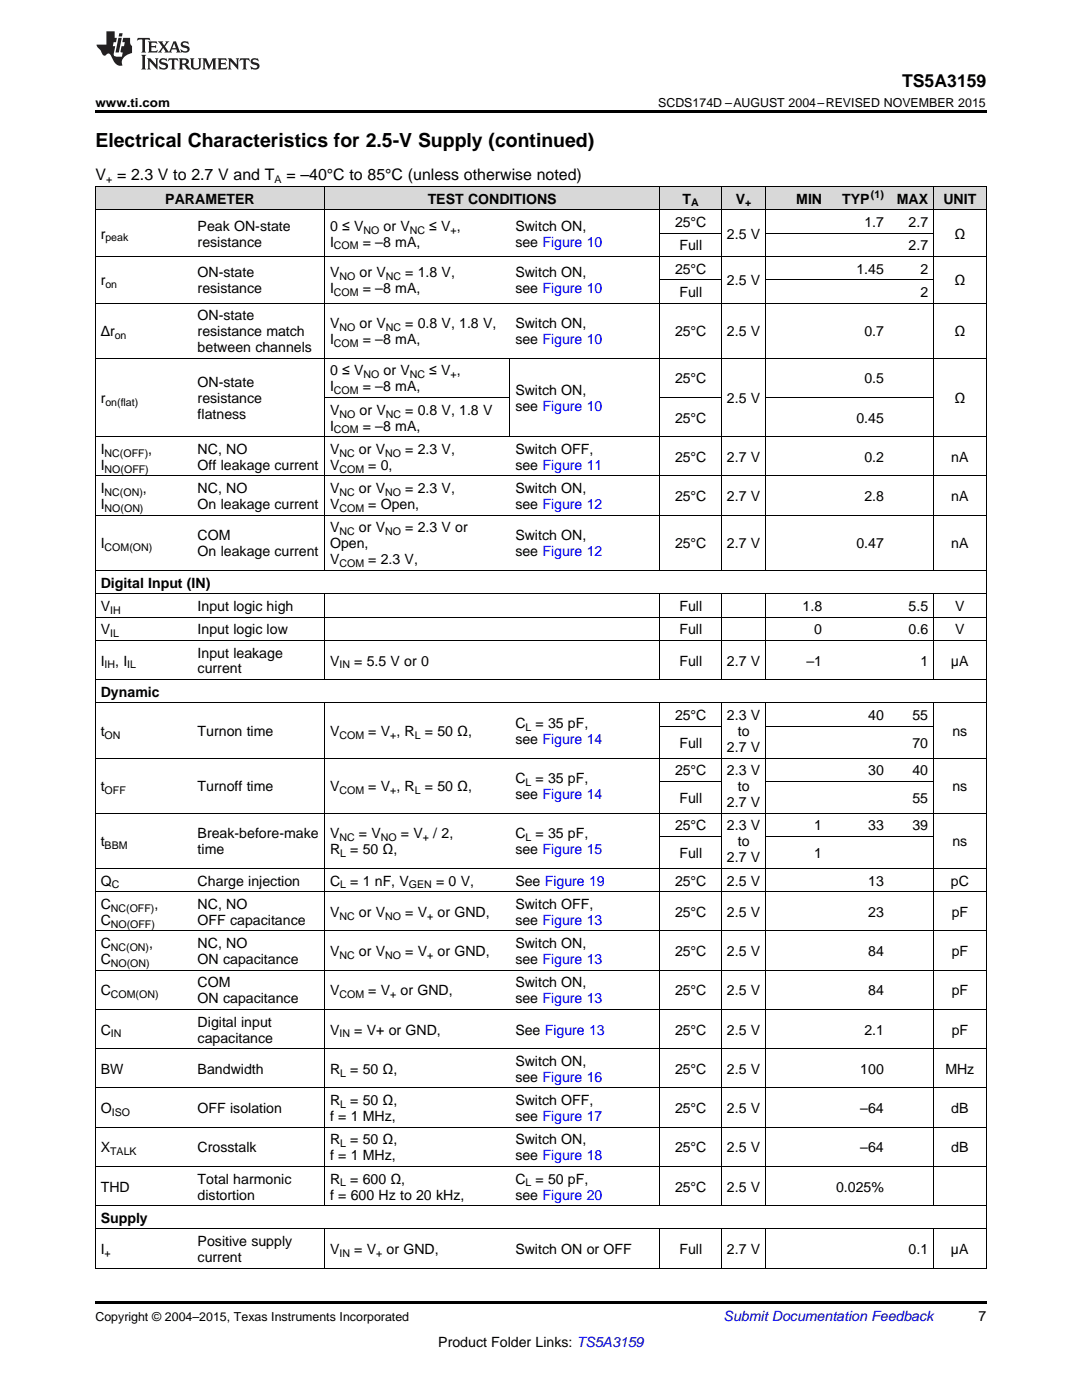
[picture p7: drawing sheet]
<svg xmlns="http://www.w3.org/2000/svg" width="216mm" height="279mm" viewBox="0 0 216 279" stroke-linecap="round" stroke-linejoin="round" font-family="sans-serif">
<defs><g id="words">
<text font-size="3.9" x="19" y="29.3">Electrical Characteristics for 2.5-V Supply (continued)</text>
<text font-size="3.5" x="180" y="17.3">TS5A3159</text>
<g font-size="3.2">
<text x="19" y="36">V = 2.3 V to 2.7 V and T</text>
<text x="57.1" y="36">= –40°C to 85°C (unless otherwise noted)</text>
</g>
<g font-size="2.8">
<text x="33" y="40.6">PARAMETER</text>
<text x="85.3" y="40.6">TEST CONDITIONS</text>
<text x="136.2" y="40.6">T</text>
<text x="146.8" y="40.6">V</text>
<text x="158.9" y="40.6">MIN</text>
<text x="168.1" y="40.6">TYP</text>
<text x="178.9" y="40.6">MAX</text>
<text x="188.2" y="40.6">UNIT</text>
<text x="20.1" y="47.6">r</text>
<text x="39.4" y="46">Peak ON-state</text>
<text x="65.9" y="46">0 ≤ V</text>
<text x="76.6" y="46">or V</text>
<text x="85.7" y="46">≤ V ,</text>
<text x="102.8" y="46">Switch ON,</text>
<text x="134.7" y="45.3">25°C</text>
<text x="145.1" y="47.6">2.5 V</text>
<text x="172.5" y="45.3">1.7</text>
<text x="181.3" y="45.3">2.7</text>
<text x="190.4" y="47.6">Ω</text>
<text x="39.4" y="49.2">resistance</text>
<text x="65.9" y="49.2">I</text>
<text x="72.4" y="49.2">= –8 mA,</text>
<text x="102.8" y="49.2">see Figure 10</text>
<text x="135.6" y="50">Full</text>
<text x="181.3" y="50">2.7</text>
<text x="20.1" y="56.9">r</text>
<text x="39.4" y="55.4">ON-state</text>
<text x="39.4" y="58.5">resistance</text>
<text x="65.9" y="55.4">V</text>
<text x="65.9" y="58.5">I</text>
<text x="71.8" y="55.4">or V</text>
<text x="72.4" y="58.5">= –8 mA,</text>
<text x="80.9" y="55.4">= 1.8 V,</text>
<text x="102.8" y="55.4">Switch ON,</text>
<text x="102.8" y="58.5">see Figure 10</text>
<text x="134.7" y="54.6">25°C</text>
<text x="135.6" y="59.3">Full</text>
<text x="145.1" y="56.9">2.5 V</text>
<text x="170.9" y="54.6">1.45</text>
<text x="183.7" y="54.6">2</text>
<text x="183.7" y="59.3">2</text>
<text x="190.4" y="56.9">Ω</text>
<text x="39.4" y="63.9">ON-state</text>
<text x="65.9" y="65.5">V</text>
<text x="71.8" y="65.5">or V</text>
<text x="80.9" y="65.5">= 0.8 V, 1.8 V,</text>
<text x="102.8" y="65.5">Switch ON,</text>
<text x="20.1" y="67.1">Δr</text>
<text x="39.4" y="67.1">resistance match</text>
<text x="39.4" y="70.3">between channels</text>
<text x="65.9" y="68.7">I</text>
<text x="72.4" y="68.7">= –8 mA,</text>
<text x="102.8" y="68.7">see Figure 10</text>
<text x="134.7" y="67.1">25°C</text>
<text x="145.1" y="67.1">2.5 V</text>
<text x="172.5" y="67.1">0.7</text>
<text x="190.4" y="67.1">Ω</text>
<text x="39.4" y="77.3">ON-state</text>
<text x="65.9" y="74.9">0 ≤ V</text>
<text x="76.6" y="74.9">or V</text>
<text x="85.7" y="74.9">≤ V ,</text>
<text x="134.7" y="76.5">25°C</text>
<text x="172.5" y="76.5">0.5</text>
<text x="20.1" y="80.4">r</text>
<text x="39.4" y="80.4">resistance</text>
<text x="39.4" y="83.6">flatness</text>
<text x="65.9" y="78.1">I</text>
<text x="65.9" y="82.8">V</text>
<text x="71.8" y="82.8">or V</text>
<text x="72.4" y="78.1">= –8 mA,</text>
<text x="80.9" y="82.8">= 0.8 V, 1.8 V</text>
<text x="102.8" y="78.8">Switch ON,</text>
<text x="102.8" y="82">see Figure 10</text>
<text x="145.1" y="80.4">2.5 V</text>
<text x="190.4" y="80.4">Ω</text>
<text x="65.9" y="85.9">I</text>
<text x="72.4" y="85.9">= –8 mA,</text>
<text x="134.7" y="84.3">25°C</text>
<text x="170.9" y="84.3">0.45</text>
<text x="20.1" y="90.6">I</text>
<text x="20.1" y="93.8">I</text>
<text x="29.6" y="90.6">,</text>
<text x="39.4" y="90.6">NC, NO</text>
<text x="39.4" y="93.8">Off leakage current</text>
<text x="65.9" y="90.6">V</text>
<text x="65.9" y="93.8">V</text>
<text x="71.6" y="90.6">or V</text>
<text x="73.5" y="93.8">= 0,</text>
<text x="80.9" y="90.6">= 2.3 V,</text>
<text x="102.8" y="90.6">Switch OFF,</text>
<text x="102.8" y="93.8">see Figure 11</text>
<text x="134.7" y="92.2">25°C</text>
<text x="145.1" y="92.2">2.7 V</text>
<text x="172.5" y="92.2">0.2</text>
<text x="189.8" y="92.2">nA</text>
<text x="20.1" y="98.4">I</text>
<text x="20.1" y="101.6">I</text>
<text x="28.5" y="98.4">,</text>
<text x="39.4" y="98.4">NC, NO</text>
<text x="39.4" y="101.6">On leakage current</text>
<text x="65.9" y="98.4">V</text>
<text x="65.9" y="101.6">V</text>
<text x="71.6" y="98.4">or V</text>
<text x="73.5" y="101.6">= Open,</text>
<text x="80.9" y="98.4">= 2.3 V,</text>
<text x="102.8" y="98.4">Switch ON,</text>
<text x="102.8" y="101.6">see Figure 12</text>
<text x="134.7" y="100">25°C</text>
<text x="145.1" y="100">2.7 V</text>
<text x="172.5" y="100">2.8</text>
<text x="189.8" y="100">nA</text>
<text x="39.4" y="107.8">COM</text>
<text x="65.9" y="106.3">V</text>
<text x="71.6" y="106.3">or V</text>
<text x="80.9" y="106.3">= 2.3 V or</text>
<text x="102.8" y="107.8">Switch ON,</text>
<text x="20.1" y="109.4">I</text>
<text x="39.4" y="111">On leakage current</text>
<text x="65.9" y="109.4">Open,</text>
<text x="65.9" y="112.6">V</text>
<text x="73.5" y="112.6">= 2.3 V,</text>
<text x="102.8" y="111">see Figure 12</text>
<text x="134.7" y="109.4">25°C</text>
<text x="145.1" y="109.4">2.7 V</text>
<text x="170.9" y="109.4">0.47</text>
<text x="189.8" y="109.4">nA</text>
<text x="20.1" y="117.3">Digital Input (IN)</text>
<text x="20.1" y="121.9">V</text>
<text x="39.4" y="121.9">Input logic high</text>
<text x="135.6" y="121.9">Full</text>
<text x="160.2" y="121.9">1.8</text>
<text x="181.3" y="121.9">5.5</text>
<text x="190.6" y="121.9">V</text>
<text x="20.1" y="126.6">V</text>
<text x="39.4" y="126.6">Input logic low</text>
<text x="39.4" y="131.2">Input leakage</text>
<text x="135.6" y="126.6">Full</text>
<text x="162.5" y="126.6">0</text>
<text x="181.3" y="126.6">0.6</text>
<text x="190.6" y="126.6">V</text>
<text x="20.1" y="132.8">I</text>
<text x="23" y="132.8">, I</text>
<text x="39.4" y="134.4">current</text>
<text x="65.9" y="132.8">V</text>
<text x="70.7" y="132.8">= 5.5 V or 0</text>
<text x="135.6" y="132.8">Full</text>
<text x="145.1" y="132.8">2.7 V</text>
<text x="160.9" y="132.8">–1</text>
<text x="183.7" y="132.8">1</text>
<text x="189.8" y="132.8">μA</text>
<text x="20.1" y="139.1">Dynamic</text>
<text x="134.7" y="143.7">25°C</text>
<text x="145.1" y="143.7">2.3 V</text>
<text x="173.2" y="143.7">40</text>
<text x="182.1" y="143.7">55</text>
<text x="20.1" y="146.9">t</text>
<text x="39.4" y="146.9">Turnon time</text>
<text x="65.9" y="146.9">V</text>
<text x="73.5" y="146.9">= V , R</text>
<text x="84.8" y="146.9">= 50 Ω,</text>
<text x="102.8" y="145.3">C</text>
<text x="102.8" y="148.5">see Figure 14</text>
<text x="106.9" y="145.3">= 35 pF,</text>
<text x="135.6" y="149.2">Full</text>
<text x="147.2" y="146.9">to</text>
<text x="182.1" y="149.2">70</text>
<text x="190" y="146.9">ns</text>
<text x="134.7" y="154.7">25°C</text>
<text x="145.1" y="150.1">2.7 V</text>
<text x="145.1" y="154.7">2.3 V</text>
<text x="173.2" y="154.7">30</text>
<text x="182.1" y="154.7">40</text>
<text x="20.1" y="157.9">t</text>
<text x="39.4" y="157.9">Turnoff time</text>
<text x="65.9" y="157.9">V</text>
<text x="73.5" y="157.9">= V , R</text>
<text x="84.8" y="157.9">= 50 Ω,</text>
<text x="102.8" y="156.3">C</text>
<text x="102.8" y="159.5">see Figure 14</text>
<text x="106.9" y="156.3">= 35 pF,</text>
<text x="135.6" y="160.2">Full</text>
<text x="145.1" y="161.1">2.7 V</text>
<text x="147.2" y="157.9">to</text>
<text x="182.1" y="160.2">55</text>
<text x="190" y="157.9">ns</text>
<text x="39.4" y="167.3">Break-before-make</text>
<text x="65.9" y="167.3">V</text>
<text x="71.6" y="167.3">= V</text>
<text x="80" y="167.3">= V</text>
<text x="86.5" y="167.3">/ 2,</text>
<text x="102.8" y="167.3">C</text>
<text x="106.9" y="167.3">= 35 pF,</text>
<text x="134.7" y="165.7">25°C</text>
<text x="145.1" y="165.7">2.3 V</text>
<text x="162.5" y="165.7">1</text>
<text x="173.2" y="165.7">33</text>
<text x="182.1" y="165.7">39</text>
<text x="20.1" y="168.9">t</text>
<text x="39.4" y="170.5">time</text>
<text x="65.9" y="170.5">R</text>
<text x="69.9" y="170.5">= 50 Ω,</text>
<text x="102.8" y="170.5">see Figure 15</text>
<text x="135.6" y="171.2">Full</text>
<text x="145.1" y="172.1">2.7 V</text>
<text x="147.2" y="168.9">to</text>
<text x="162.5" y="171.2">1</text>
<text x="190" y="168.9">ns</text>
<text x="20.1" y="176.7">Q</text>
<text x="39.4" y="176.7">Charge injection</text>
<text x="65.9" y="176.7">C</text>
<text x="69.9" y="176.7">= 1 nF, V</text>
<text x="87" y="176.7">= 0 V,</text>
<text x="102.8" y="176.7">See Figure 19</text>
<text x="134.7" y="176.7">25°C</text>
<text x="145.1" y="176.7">2.5 V</text>
<text x="173.2" y="176.7">13</text>
<text x="189.7" y="176.7">pC</text>
<text x="20.1" y="181.4">C</text>
<text x="20.1" y="184.6">C</text>
<text x="30.8" y="181.4">,</text>
<text x="39.4" y="181.4">NC, NO</text>
<text x="39.4" y="184.6">OFF capacitance</text>
<text x="65.9" y="183">V</text>
<text x="71.6" y="183">or V</text>
<text x="80.9" y="183">= V</text>
<text x="87.3" y="183">or GND,</text>
<text x="102.8" y="181.4">Switch OFF,</text>
<text x="102.8" y="184.6">see Figure 13</text>
<text x="134.7" y="183">25°C</text>
<text x="145.1" y="183">2.5 V</text>
<text x="173.2" y="183">23</text>
<text x="189.9" y="183">pF</text>
<text x="20.1" y="189.2">C</text>
<text x="29.8" y="189.2">,</text>
<text x="39.4" y="189.2">NC, NO</text>
<text x="65.9" y="190.8">V</text>
<text x="71.6" y="190.8">or V</text>
<text x="80.9" y="190.8">= V</text>
<text x="87.3" y="190.8">or GND,</text>
<text x="102.8" y="189.2">Switch ON,</text>
<text x="134.7" y="190.8">25°C</text>
<text x="145.1" y="190.8">2.5 V</text>
<text x="173.2" y="190.8">84</text>
<text x="189.9" y="190.8">pF</text>
<text x="20.1" y="192.4">C</text>
<text x="39.4" y="192.4">ON capacitance</text>
<text x="39.4" y="197.1">COM</text>
<text x="102.8" y="192.4">see Figure 13</text>
<text x="102.8" y="197.1">Switch ON,</text>
<text x="20.1" y="198.6">C</text>
<text x="39.4" y="200.2">ON capacitance</text>
<text x="65.9" y="198.6">V</text>
<text x="73.5" y="198.6">= V</text>
<text x="79.9" y="198.6">or GND,</text>
<text x="102.8" y="200.2">see Figure 13</text>
<text x="134.7" y="198.6">25°C</text>
<text x="145.1" y="198.6">2.5 V</text>
<text x="173.2" y="198.6">84</text>
<text x="189.9" y="198.6">pF</text>
<text x="20.1" y="206.5">C</text>
<text x="39.4" y="204.9">Digital input</text>
<text x="39.4" y="208.1">capacitance</text>
<text x="65.9" y="206.5">V</text>
<text x="70.7" y="206.5">= V+ or GND,</text>
<text x="102.8" y="206.5">See Figure 13</text>
<text x="134.7" y="206.5">25°C</text>
<text x="145.1" y="206.5">2.5 V</text>
<text x="172.5" y="206.5">2.1</text>
<text x="189.9" y="206.5">pF</text>
<text x="20.1" y="214.3">BW</text>
<text x="39.4" y="214.3">Bandwidth</text>
<text x="65.9" y="214.3">R</text>
<text x="69.9" y="214.3">= 50 Ω,</text>
<text x="102.8" y="212.7">Switch ON,</text>
<text x="102.8" y="215.9">see Figure 16</text>
<text x="134.7" y="214.3">25°C</text>
<text x="145.1" y="214.3">2.5 V</text>
<text x="171.7" y="214.3">100</text>
<text x="188.6" y="214.3">MHz</text>
<text x="65.9" y="220.6">R</text>
<text x="69.9" y="220.6">= 50 Ω,</text>
<text x="102.8" y="220.6">Switch OFF,</text>
<text x="20.1" y="222.1">O</text>
<text x="39.4" y="222.1">OFF isolation</text>
<text x="65.9" y="223.7">f = 1 MHz,</text>
<text x="102.8" y="223.7">see Figure 17</text>
<text x="134.7" y="222.1">25°C</text>
<text x="145.1" y="222.1">2.5 V</text>
<text x="171.7" y="222.1">–64</text>
<text x="189.8" y="222.1">dB</text>
<text x="20.1" y="230">X</text>
<text x="39.4" y="230">Crosstalk</text>
<text x="65.9" y="228.4">R</text>
<text x="65.9" y="231.6">f = 1 MHz,</text>
<text x="69.9" y="228.4">= 50 Ω,</text>
<text x="102.8" y="228.4">Switch ON,</text>
<text x="102.8" y="231.6">see Figure 18</text>
<text x="134.7" y="230">25°C</text>
<text x="145.1" y="230">2.5 V</text>
<text x="171.7" y="230">–64</text>
<text x="189.8" y="230">dB</text>
<text x="20.1" y="237.8">THD</text>
<text x="39.4" y="236.2">Total harmonic</text>
<text x="39.4" y="239.4">distortion</text>
<text x="65.9" y="236.2">R</text>
<text x="65.9" y="239.4">f = 600 Hz to 20 kHz,</text>
<text x="69.9" y="236.2">= 600 Ω,</text>
<text x="102.8" y="236.2">C</text>
<text x="102.8" y="239.4">see Figure 20</text>
<text x="106.9" y="236.2">= 50 pF,</text>
<text x="134.7" y="237.8">25°C</text>
<text x="145.1" y="237.8">2.5 V</text>
<text x="166.8" y="237.8">0.025%</text>
<text x="20.1" y="244.1">Supply</text>
<text x="20.1" y="250.3">I</text>
<text x="39.4" y="248.7">Positive supply</text>
<text x="39.4" y="251.9">current</text>
<text x="65.9" y="250.3">V</text>
<text x="70.7" y="250.3">= V</text>
<text x="77.1" y="250.3">or GND,</text>
<text x="102.8" y="250.3">Switch ON or OFF</text>
<text x="135.6" y="250.3">Full</text>
<text x="145.1" y="250.3">2.7 V</text>
<text x="181.3" y="250.3">0.1</text>
<text x="189.8" y="250.3">µA</text>
<text x="195.3" y="263.6">7</text>
<text x="87.5" y="268.9">Product Folder Links: TS5A3159</text>
</g>
<text font-size="2.8" fill="#0000c8" x="144.4" y="263.6">Submit Documentation Feedback</text>
<g font-size="2.5">
<text x="19" y="21.4">www.ti.com</text>
<text x="131.3" y="21.4">SCDS174D –AUGUST 2004–REVISED NOVEMBER 2015</text>
<text x="19" y="263.6">Copyright © 2004–2015, Texas Instruments Incorporated</text>
</g>
<g font-size="2.1">
<text x="21.2" y="36.6">+</text>
<text x="54.8" y="36.6">A</text>
<text x="137.9" y="41.2">A</text>
<text x="148.7" y="41.2">+</text>
<text x="173.8" y="39.5">(1)</text>
<text x="72.5" y="46.6">NO</text>
<text x="81.8" y="46.6">NC</text>
<text x="89.9" y="46.6">+</text>
<text x="21" y="48.2">peak</text>
<text x="66.6" y="49.8">COM</text>
<text x="21" y="57.5">on</text>
<text x="66.6" y="59.1">COM</text>
<text x="67.7" y="55.9">NO</text>
<text x="77" y="55.9">NC</text>
<text x="22.9" y="67.7">on</text>
<text x="66.6" y="69.3">COM</text>
<text x="67.7" y="66.1">NO</text>
<text x="77" y="66.1">NC</text>
<text x="72.5" y="75.5">NO</text>
<text x="81.8" y="75.5">NC</text>
<text x="89.9" y="75.5">+</text>
<text x="21" y="81">on(flat)</text>
<text x="66.6" y="78.7">COM</text>
<text x="67.7" y="83.3">NO</text>
<text x="77" y="83.3">NC</text>
<text x="66.6" y="86.5">COM</text>
<text x="20.9" y="91.2">NC(OFF)</text>
<text x="20.9" y="94.3">NO(OFF)</text>
<text x="67.7" y="91.2">NC</text>
<text x="67.7" y="94.3">COM</text>
<text x="76.8" y="91.2">NO</text>
<text x="20.9" y="99">NC(ON)</text>
<text x="67.7" y="99">NC</text>
<text x="76.8" y="99">NO</text>
<text x="20.9" y="102.2">NO(ON)</text>
<text x="67.7" y="102.2">COM</text>
<text x="67.7" y="106.8">NC</text>
<text x="76.8" y="106.8">NO</text>
<text x="20.9" y="110">COM(ON)</text>
<text x="67.7" y="113.2">COM</text>
<text x="22" y="122.5">IH</text>
<text x="22" y="127.1">IL</text>
<text x="20.9" y="133.4">IH</text>
<text x="25.4" y="133.4">IL</text>
<text x="67.7" y="133.4">IN</text>
<text x="20.9" y="147.5">ON</text>
<text x="67.7" y="147.5">COM</text>
<text x="77.9" y="147.5">+</text>
<text x="82.8" y="147.5">L</text>
<text x="104.8" y="145.9">L</text>
<text x="20.9" y="158.5">OFF</text>
<text x="67.7" y="158.5">COM</text>
<text x="77.9" y="158.5">+</text>
<text x="82.8" y="158.5">L</text>
<text x="104.8" y="156.9">L</text>
<text x="67.7" y="167.9">NC</text>
<text x="76" y="167.9">NO</text>
<text x="84.4" y="167.9">+</text>
<text x="104.8" y="167.9">L</text>
<text x="20.9" y="169.5">BBM</text>
<text x="67.9" y="171.1">L</text>
<text x="22.3" y="177.3">C</text>
<text x="67.9" y="177.3">L</text>
<text x="81.6" y="177.3">GEN</text>
<text x="22.1" y="182">NC(OFF)</text>
<text x="22.1" y="185.1">NO(OFF)</text>
<text x="67.7" y="183.6">NC</text>
<text x="76.8" y="183.6">NO</text>
<text x="85.2" y="183.6">+</text>
<text x="22.1" y="189.8">NC(ON)</text>
<text x="67.7" y="191.4">NC</text>
<text x="76.8" y="191.4">NO</text>
<text x="85.2" y="191.4">+</text>
<text x="22.1" y="193">NO(ON)</text>
<text x="22.1" y="199.2">COM(ON)</text>
<text x="67.7" y="199.2">COM</text>
<text x="77.9" y="199.2">+</text>
<text x="22.1" y="207">IN</text>
<text x="67.7" y="207">IN</text>
<text x="67.9" y="214.9">L</text>
<text x="67.9" y="221.1">L</text>
<text x="22.3" y="222.7">ISO</text>
<text x="22" y="230.5">TALK</text>
<text x="67.9" y="229">L</text>
<text x="67.9" y="236.8">L</text>
<text x="104.8" y="236.8">L</text>
<text x="20.9" y="250.9">+</text>
<text x="67.7" y="250.9">IN</text>
<text x="75.1" y="250.9">+</text>
</g>
</g></defs>
<g fill="#d8d8d8">
<path d="M19 37.3h19.4v4.6h-19.4z"/>
<path d="M38.4 37.3h26.4v4.6h-26.4z"/>
<path d="M64.8 37.3h37v4.6h-37z"/>
<path d="M101.8 37.3h1.7v4.6h-1.7z"/>
<path d="M103.5 37.3h28.2v4.6h-28.2z"/>
<path d="M131.7 37.3h12.3v4.6h-12.3z"/>
<path d="M144 37.3h8.8v4.6h-8.8z"/>
<path d="M152.8 37.3h12.3v4.6h-12.3z"/>
<path d="M165.1 37.3h12.4v4.6h-12.4z"/>
<path d="M177.5 37.3h8.8v4.6h-8.8z"/>
<path d="M186.3 37.3h10.5v4.6h-10.5z"/>
</g>
<path d="M19 22h177.8v.5h-177.8zM19 259.7h177.8v.5h-177.8z" fill="#000"/>
<g fill="none" stroke="#000" stroke-width=".2">
<path d="M19 37.2h177.8M19.1 37.2v216M64.8 37.2v76.7M131.6 37.2v76.7M144 37.2v76.7M152.8 37.2v76.7M186.2 37.2v76.7M196.8 37.2v216M19 51.2h177.8M19 41.9h177.8M131.7 55.8h12.3M131.7 46.5h12.3"/>
<path d="M152.8 55.8h33.5M152.8 46.5h33.5M19 71.5h177.8M19 60.5h177.8M64.8 79.3h36.9M101.7 71.5v15.7M131.7 79.3h12.3M152.8 79.3h33.5M19 95h177.8M19 87.2h177.8M19 118.5h177.8M19 113.8h177.8"/>
<path d="M19 102.8h177.8M64.8 118.5v17.2M131.6 118.5v17.2M144 118.5v17.2M152.8 118.5v17.2M186.2 118.5v17.2M19 135.6h177.8M19 127.8h177.8M19 123.1h177.8M19 151.3h177.8M19 140.3h177.8M64.8 140.3v100.4"/>
<path d="M131.6 140.3v100.4M131.7 155.9h12.3M131.7 144.9h12.3M144 140.3v100.4M152.8 140.3v100.4M152.8 155.9h33.5M152.8 144.9h33.5M186.2 140.3v100.4M19 178h177.8M19 173.3h177.8M19 162.3h177.8M131.7 167h12.3"/>
<path d="M152.8 167h33.5M19 193.6h177.8M19 185.8h177.8M19 217.1h177.8M19 209.3h177.8M19 201.5h177.8M19 232.8h177.8M19 224.9h177.8M19 253.1h177.8M19 245.3h177.8M19 240.6h177.8M64.8 245.3v7.9"/>
<path d="M131.6 245.3v7.9M144 245.3v7.9M152.8 245.3v7.9M186.2 245.3v7.9"/>
</g>
<g fill="#231f20">
<path d="M27.5 7.6l-.1 .5 .4-.2h.6v.1v2.1l-.2 .4h1l-.3-.4v-2.1l.1-.1h.5l.5 .2-.2-.5zM29.5 8.3l.2 .3v1.5l-.2 .4h1.8l.2-.6a1.04 1.04 0 0 1-1.3 .2v-.7h.6l.3 .2v-.6l-.3 .2h-.6v-.6l.8-.1 .4 .3-.2-.5zM31.5 8.3l.9 1.1-.9 1.1h.8l-.2-.2 .5-.7 .4 .7-.2 .2h1.5l-.1-.2 .1-.4h.9l.1 .4-.2 .2h1l-.3-.3-.7-1.9h-.5l-.9 2-.8-1 .9-1h-.8l.1 .3-.3 .5-.4-.6 .2-.2zM34.7 8.6l.4 1h-.7zM36.3 8.4a.63 .63 0 0 0-.2 .7 .63 .63 0 0 0 .6 .4l.6 .2 .1 .2a.75 .75 0 0 1-.7 .4 .75 .75 0 0 1-.6-.5l.1 .7 .1-.1a1.11 1.11 0 0 0 1.5-.6 1.13 1.13 0 0 0-1.2-.8l-.1-.4a1.04 1.04 0 0 1 1.2 .2l-.2-.5-.1 .1-.5-.2zM28.2 10.9l.2 .4v2.2l-.2 .4h1l-.3-.4v-2.2l.3-.4zM29.3 11.6l.3 .4v1.5l-.3 .4h.8l-.2-.4v-1.3l1.5 1.7v-1.9l.2-.4h-.7l.2 .4v.9l-1.1-1.3zM32 11.8a.62 .62 0 0 0-.2 .7 .62 .62 0 0 0 .6 .4l.6 .1 .1 .3a.76 .76 0 0 1-.7 .3 .76 .76 0 0 1-.6-.4l.1 .7 .1-.1a1.11 1.11 0 0 0 1.5-.6 1.13 1.13 0 0 0-1.2-.8l-.1-.4a1.04 1.04 0 0 1 1.2 .2l-.2-.6-.1 .1-.5-.1zM33.7 11.6l-.2 .6a.61 .61 0 0 1 .8-.3v1.6l-.2 .4h.9l-.2-.4v-1.6a.63 .63 0 0 1 .8 .3l-.2-.6zM35.6 11.6l.3 .4v1.5l-.3 .4h1l-.2-.2v-.8l.5 .2a.76 .76 0 0 0 1.2 .7l-1-1a.58 .58 0 0 0 .6-.5 .58 .58 0 0 0-.5-.6zM36.4 11.9h.1a.45 .45 0 0 1 .5 .1 .45 .45 0 0 1 .1 .5l-.7 .2zM37.9 11.6l.2 .2a2.17 2.17 0 0 0 .3 1.9 .99 .99 0 0 0 1.6-.6v-1.1l.2-.4h-.7l.2 .2a1.92 1.92 0 0 1-.2 1.8 .6 .6 0 0 1-.9-.5v-1.1l.2-.4zM40.4 11.6l.2 .4v1.5l-.2 .4h.7l-.2-.4v-1.4l.8 1.8 .8-1.8v1.4l-.2 .4h.9l-.2-.4v-1.5l.2-.4h-.8l-.6 1.5-.6-1.5zM43.4 11.6l.2 .4v1.5l-.2 .4h1.8l.2-.6a1.04 1.04 0 0 1-1.3 .1v-.6h.5l.4 .2v-.6l-.4 .2h-.5v-.7h.8l.3 .3-.1-.6zM45.5 11.6l.2 .4v1.5l-.2 .4h.7l-.2-.4v-1.3l1.5 1.7v-1.9l.2-.4h-.7l.2 .4v.9l-1.1-1.3zM47.9 11.6l-.1 .6a.61 .61 0 0 1 .8-.3v1.6l-.3 .4h1l-.3-.4 .1-1.6a.63 .63 0 0 1 .7 .3l-.1-.6zM50.2 11.8a.62 .62 0 0 0-.2 .7 .62 .62 0 0 0 .6 .4l.6 .1 .2 .3a.76 .76 0 0 1-.8 .3 .76 .76 0 0 1-.6-.4l.1 .7 .2-.1a1.11 1.11 0 0 0 1.5-.6 1.13 1.13 0 0 0-1.3-.8l-.1-.4a1.04 1.04 0 0 1 1.2 .2l-.1-.6-.2 .1-.5-.1z"/>
<path d="M21.2 6.3v2.6h-1.9l.1 .4 .7 .9a.91 .91 0 0 0 1 .8 .56 .56 0 0 1 .5-.3 .56 .56 0 0 1 .5 .3l.4 .8a1.53 1.53 0 0 0 1.9 1.2 1.54 1.54 0 0 1 1-2.1l.9-.3v-1.4a1.52 1.52 0 0 1-.3-1.6h-1.4l-.2 .8h.5l-.2 .8h-.4l-.2 1v.2l.4 .1-.2 .8a1.93 1.93 0 0 1-1.6-.3l.3-1.8h-.5l.2-.8h.4l.2-.8h-.4v-1.3zM23.6 7.6l-.6 2.9h.7l.6-2.9zM23.8 6.6l-.1 .7h.6l.2-.7z"/>
</g>
<use href="#words"/>
</svg>
